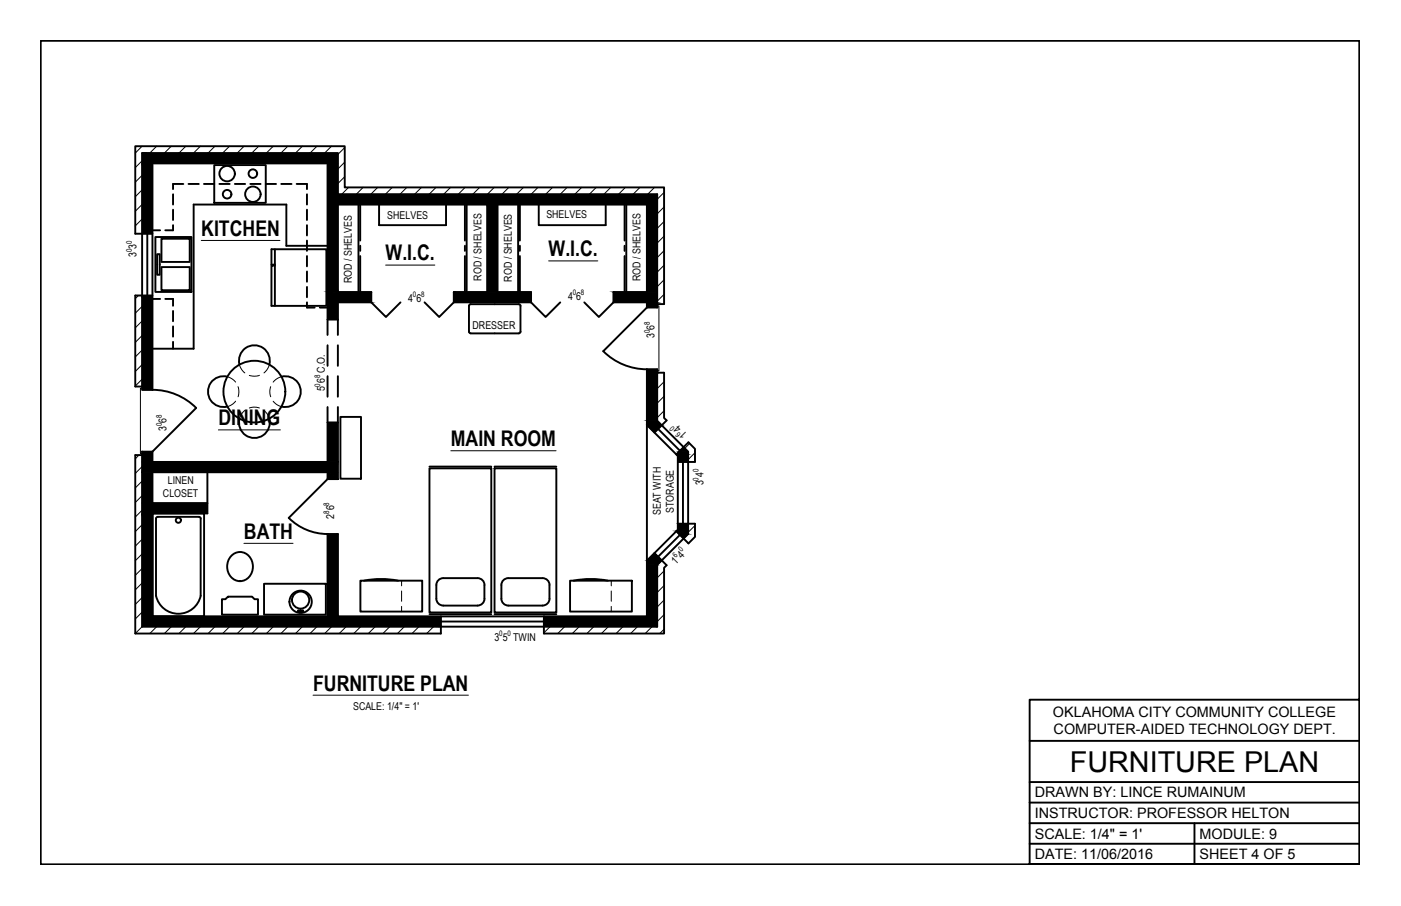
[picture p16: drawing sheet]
<svg xmlns="http://www.w3.org/2000/svg" width="432mm" height="279mm" viewBox="0 0 432 279" stroke-linecap="round" stroke-linejoin="round" font-family="sans-serif">
<defs><g id="words">
<text font-size="8.9" x="329.7" y="237.9">FURNITURE PLAN</text>
<g font-size="6.7">
<text x="62" y="72.8">KITCHEN</text>
<text x="118.9" y="80.3">W.I.C.</text>
<text x="169.1" y="79.1">W.I.C.</text>
<text x="67.3" y="131.2">DINING</text>
<text x="139" y="137.6">MAIN ROOM</text>
<text x="75.2" y="166.2">BATH</text>
<text x="96.5" y="213">FURNITURE PLAN</text>
</g>
<g font-size="4.4">
<text x="324.5" y="221">OKLAHOMA CITY COMMUNITY COLLEGE</text>
<text x="324.7" y="226.4">COMPUTER-AIDED TECHNOLOGY DEPT.</text>
<text x="318.9" y="245.9">DRAWN BY: LINCE RUMAINUM</text>
<text x="318.9" y="252.3">INSTRUCTOR: PROFESSOR HELTON</text>
<text x="318.9" y="258.6">SCALE: 1/4&quot; = 1'</text>
<text x="369.7" y="258.6">MODULE: 9</text>
<text x="318.9" y="265">DATE: 11/06/2016</text>
<text x="369.7" y="265">SHEET 4 OF 5</text>
</g>
<g font-size="3.3">
<text x="119.4" y="67.4">SHELVES</text>
<text x="168.4" y="67.3">SHELVES</text>
<text x="42.1" y="76.8" transform="rotate(-90 42.1 76.8)">3</text>
<text x="42.1" y="79.3" transform="rotate(-90 42.1 79.3)">3</text>
<text x="108.5" y="87.3" transform="rotate(-90 108.5 87.3)">ROD / SHELVES</text>
<text x="148.4" y="86.6" transform="rotate(-90 148.4 86.6)">ROD / SHELVES</text>
<text x="157.8" y="86.8" transform="rotate(-90 157.8 86.8)">ROD / SHELVES</text>
<text x="197.4" y="86.6" transform="rotate(-90 197.4 86.6)">ROD / SHELVES</text>
<text x="125.8" y="93.1">4</text>
<text x="128.3" y="93.1">6</text>
<text x="175.1" y="92.5">4</text>
<text x="177.6" y="92.5">6</text>
<text x="145.7" y="101.6">DRESSER</text>
<text x="201.7" y="101.6" transform="rotate(-90 201.7 101.6)">6</text>
<text x="201.7" y="104.1" transform="rotate(-90 201.7 104.1)">3</text>
<text x="100.2" y="118.1" transform="rotate(-90 100.2 118.1)">6 C.O.</text>
<text x="100.2" y="120.6" transform="rotate(-90 100.2 120.6)">5</text>
<text x="51.3" y="130.4" transform="rotate(-90 51.3 130.4)">6</text>
<text x="51.3" y="132.9" transform="rotate(-90 51.3 132.9)">3</text>
<text x="210.2" y="132.1" transform="rotate(-135 210.2 132.1)">4</text>
<text x="212" y="133.8" transform="rotate(-135 212 133.8)">1</text>
<text x="51.7" y="149.3">LINEN</text>
<text x="216.8" y="149.6" transform="rotate(-90 216.8 149.6)">3</text>
<text x="216.8" y="147.1" transform="rotate(-90 216.8 147.1)">4</text>
<text x="50.2" y="153.3">CLOSET</text>
<text x="102.9" y="159.9" transform="rotate(-90 102.9 159.9)">2</text>
<text x="102.9" y="157.4" transform="rotate(-90 102.9 157.4)">6</text>
<text x="203.7" y="158.9" transform="rotate(-90 203.7 158.9)">SEAT WITH</text>
<text x="207.7" y="158.2" transform="rotate(-90 207.7 158.2)">STORAGE</text>
<text x="210.1" y="172.4" transform="rotate(-45 210.1 172.4)">4</text>
<text x="208.3" y="174.2" transform="rotate(-45 208.3 174.2)">1</text>
<text x="152.4" y="197.7">3</text>
<text x="154.9" y="197.7">5 TWIN</text>
<text x="108.8" y="218.9">SCALE: 1/4&quot; = 1'</text>
</g>
<g font-size="2.3">
<text x="40.6" y="77.8" transform="rotate(-90 40.6 77.8)">0</text>
<text x="40.6" y="75.3" transform="rotate(-90 40.6 75.3)">0</text>
<text x="127.3" y="91.6">0</text>
<text x="129.8" y="91.6">8</text>
<text x="176.5" y="91.1">0</text>
<text x="179" y="91.1">8</text>
<text x="200.3" y="100.2" transform="rotate(-90 200.3 100.2)">8</text>
<text x="200.3" y="102.7" transform="rotate(-90 200.3 102.7)">0</text>
<text x="98.7" y="119.2" transform="rotate(-90 98.7 119.2)">0</text>
<text x="98.7" y="116.7" transform="rotate(-90 98.7 116.7)">8</text>
<text x="49.9" y="131.5" transform="rotate(-90 49.9 131.5)">0</text>
<text x="49.9" y="128.9" transform="rotate(-90 49.9 128.9)">8</text>
<text x="208.1" y="132.1" transform="rotate(-135 208.1 132.1)">0</text>
<text x="209.9" y="133.9" transform="rotate(-135 209.9 133.9)">6</text>
<text x="215.3" y="148.2" transform="rotate(-90 215.3 148.2)">0</text>
<text x="215.3" y="145.7" transform="rotate(-90 215.3 145.7)">0</text>
<text x="101.5" y="156" transform="rotate(-90 101.5 156)">8</text>
<text x="101.5" y="158.5" transform="rotate(-90 101.5 158.5)">8</text>
<text x="208.3" y="172.1" transform="rotate(-46 208.3 172.1)">6</text>
<text x="210.1" y="170.4" transform="rotate(-45 210.1 170.4)">0</text>
<text x="153.9" y="196.2">0</text>
<text x="156.4" y="196.2">0</text>
</g>
</g></defs>
<!-- layer: A-EXTR-PATT -->
<g fill="none" stroke="#000" stroke-width=".31">
<path d="M43.8 45.1l-2.1 2.1M43.8 49.6l-2.1 2.1M43.8 54.1l-2.1 2.1M43.8 58.6l-2.1 2.1M48.3 45.1l-2.1 2.1M52.8 45.1l-2.1 2.1M57.3 45.1l-2.1 2.1M61.8 45.1l-2.2 2.1M66.2 45.1l-2.1 2.1M70.7 45.1l-2.1 2.1M75.2 45.1l-2.1 2.1M79.7 45.1l-2.1 2.1"/>
<path d="M84.2 45.1l-2.1 2.1M88.7 45.1l-2.1 2.1M93.2 45.1l-2.1 2.1M97.7 45.1l-2.1 2.1M102.2 45.1l-2.2 2.1M106.2 45.5l-2.1 2.1M106.2 50l-2.1 2.1M106.2 54.5l-2.1 2.1M107.4 57.8l-2.1 2.1M111.9 57.8l-2.1 2.1M116.4 57.8l-2.1 2.1M120.9 57.8l-2.1 2.1"/>
<path d="M125.4 57.8l-2.1 2.1M129.9 57.8l-2.1 2.1M134.4 57.8l-2.1 2.1M138.9 57.8l-2.1 2.1M143.4 57.8l-2.2 2.1M147.8 57.8l-2.1 2.1M152.3 57.8l-2.1 2.1M156.8 57.8l-2.1 2.1M161.3 57.8l-2.1 2.1M165.8 57.8l-2.1 2.1M170.3 57.8l-2.1 2.1M174.8 57.8l-2.1 2.1"/>
<path d="M179.3 57.8l-2.1 2.1M183.8 57.8l-2.2 2.1M188.2 57.8l-2.1 2.1M192.8 57.8l-2.2 2.1M197.2 57.8l-2.1 2.1M201.7 57.8l-2.1 2.1M204.7 59.3l-2.1 2.2M43.8 63l-2.1 2.2M43.8 67.5l-2.1 2.2M43.8 72l-.1 .1M204.7 63.8l-2.1 2.1M204.7 68.3l-2.1 2.1"/>
<path d="M204.7 72.8l-2.1 2.1M204.7 77.3l-2.1 2.1M42.7 91.1l-1 1M43.8 94.5l-2.1 2.1M43.8 99l-2.1 2.1M204.7 81.8l-2.1 2.1M204.7 86.3l-2.1 2.1M204.7 90.8l-2.1 2.1M43.8 103.5l-2.1 2.1M43.8 108l-2.1 2.1M43.8 112.4l-2.1 2.2M43.8 116.9l-2.1 2.1"/>
<path d="M203 114.9l-.4 .4M204.7 117.7l-2.1 2.1M204.7 122.2l-2.1 2.1M204.7 126.7l-2.1 2.1M212.6 136.8l-1.5 1.5M214.2 139.6l-2.1 2.1M42.8 140.3l-1.1 1.2M43.8 143.9l-2.1 2.1M43.8 148.4l-2.1 2.1M43.8 152.9l-2.1 2.1M43.8 157.3l-2.1 2.2M43.8 161.8l-2.1 2.1"/>
<path d="M43.8 166.3l-2.1 2.1M43.8 170.8l-2.1 2.1M43.8 175.3l-2.1 2.1M43.8 179.8l-2.1 2.1M204.7 176.1l-2.1 2.1M214.2 162.1l-2.1 2.1M43.8 184.3l-2.1 2.1M43.8 188.8l-2.1 2.1M43.8 193.3l-2.1 2.1M48.3 193.3l-2.1 2.1M52.8 193.3l-2.1 2.1M57.3 193.3l-2.1 2.1"/>
<path d="M61.8 193.3l-2.2 2.1M66.2 193.3l-2.1 2.1M70.8 193.3l-2.2 2.1M75.2 193.3l-2.1 2.1M79.7 193.3l-2.1 2.1M84.2 193.3l-2.1 2.1M88.7 193.3l-2.1 2.1M93.2 193.3l-2.1 2.1M97.7 193.3l-2.1 2.1M102.2 193.3l-2.1 2.1M106.7 193.3l-2.1 2.1M111.2 193.3l-2.2 2.1"/>
<path d="M115.6 193.3l-2.1 2.1M120.1 193.3l-2.1 2.1M124.6 193.3l-2.1 2.1M129.1 193.3l-2.1 2.1M133.6 193.3l-2.1 2.1M169.5 193.3l-1.9 1.9M174 193.3l-2.1 2.1M178.5 193.3l-2.1 2.1M183 193.3l-2.1 2.1M187.5 193.3l-2.1 2.1M192 193.3l-2.1 2.1M196.5 193.3l-2.1 2.1"/>
<path d="M201 193.3l-2.1 2.1M204.7 180.6l-2.1 2.1M204.7 185.1l-2.1 2.1M204.7 189.6l-2.1 2.1M204.7 194l-1.4 1.4"/>
</g>
<!-- layer: A-WALL-PATT -->
<g fill="#000" stroke="#000" stroke-width=".31">
<path d="M199.4 131.1l4.6 .1zM209.3 139.3l1.4-1.4 1.4 1.4zM201.7 170.6l2.3 2.2h-4.5zM208.4 163.8h3.7v.9z"/>
<path d="M43.8 50.4l3.2 21.7v-21.7zM43.8 50.4l3.2 21.7h-3.2z"/>
<path d="M43.8 47.2l60.3 3.2v-3.2zM43.8 47.2l60.3 3.2h-60.3z"/>
<path d="M101 50.4l3.1 9.5v-9.5zM101 50.4l3.1 9.5h-3.1z"/>
<path d="M101 59.9l101.6 3.2v-3.2zM101 59.9l101.6 3.2h-101.6z"/>
<path d="M101 63.1l3.1 27v-27zM101 63.1l3.1 27h-3.1z"/>
<path d="M150.2 63.1l3.1 27v-27zM150.2 63.1l3.1 27h-3.1z"/>
<path d="M199.4 63.1l3.2 27v-27zM199.4 63.1l3.2 27h-3.2z"/>
<path d="M43.8 91.1l3.2 29.1v-29.1zM43.8 91.1l3.2 29.1h-3.2z"/>
<path d="M101 93.2l3.1 5.3v-5.3zM101 93.2l3.1 5.3h-3.1z"/>
<path d="M101 90.1l13.4 3.1v-3.1zM101 90.1l13.4 3.1h-13.4z"/>
<path d="M139.9 90.1l23.8 3.1v-3.1zM139.9 90.1l23.8 3.1h-23.8z"/>
<path d="M189.1 90.1l13.5 3.1v-3.1zM189.1 90.1l13.5 3.1h-13.5z"/>
<path d="M199.4 93.2l3.2 1.6v-1.6zM199.4 93.2l3.2 1.6h-3.2z"/>
<path d="M199.4 113.9l3.2 15.9v-15.9zM199.4 113.9l3.2 15.9h-3.2z"/>
<path d="M43.8 139.3l3.2 3.2v-3.2zM43.8 139.3l3.2 3.2h-3.2z"/>
<path d="M101 130.3l3.1 12.2v-12.2zM101 130.3l3.1 12.2h-3.1z"/>
<path d="M199.4 131.1l4.6 .1zM199.5 131.2h4.5l-2.3 2.2z"/>
<path d="M199.4 129.8l4.5 1.3-1.3-1.3zM199.4 129.8l4.5 1.3h-4.5z"/>
<path d="M209.3 139.3l2.8 .8v-.8zM209.3 139.3l2.8 .8h-3.7z"/>
<path d="M43.8 145.6l3.2 9.6v-9.6zM43.8 145.6l3.2 9.6h-3.2z"/>
<path d="M43.8 158.3l3.2 31.8v-31.8zM43.8 158.3l3.2 31.8h-3.2z"/>
<path d="M43.8 155.2l20.1 3.1v-3.1zM43.8 155.2l20.1 3.1h-20.1z"/>
<path d="M43.8 142.5l60.3 3.1v-3.1zM43.8 142.5l60.3 3.1h-60.3z"/>
<path d="M101 145.6l3.1 2.2v-2.2zM101 145.6l3.1 2.2h-3.1z"/>
<path d="M208.4 140.1l3.7 .5v-.5zM208.4 140.1l3.7 .5h-3.2z"/>
<path d="M208.9 140.6l3.2 1.9v-1.9zM208.9 140.6l3.2 1.9h-3.2z"/>
<path d="M101 164.7l3.1 25.4v-25.4zM101 164.7l3.1 25.4h-3.1z"/>
<path d="M199.4 174.2l3.2 15.9v-15.9zM199.4 174.2l3.2 15.9h-3.2z"/>
<path d="M199.4 172.9l3.2 1.3 1.3-1.3zM199.4 172.9l3.2 1.3h-3.2z"/>
<path d="M199.5 172.8h4.5zM199.5 172.8l4.4 .1z"/>
<path d="M208.4 163.8l.9 .9h2.8zM209.3 164.7h2.8l-1.4 1.4z"/>
<path d="M208.9 161.5l3.2 1.9v-1.9zM208.9 161.5l3.2 1.9h-3.2z"/>
<path d="M208.9 163.4l3.2 .4v-.4zM208.9 163.4l3.2 .4h-3.7z"/>
<path d="M43.8 190.1l92.1 3.2v-3.2zM43.8 190.1l92.1 3.2h-92.1z"/>
<path d="M167.6 190.1l35 3.2v-3.2zM167.6 190.1l35 3.2h-35z"/>
</g>
<!-- layer: A-WALL -->
<path d="M43.8 47.2h60.3v12.7h98.5v34.9h-3.2v-1.6h-10.3v-3.1h10.3v-27h-46.1v27h10.4v3.1h-23.8v-3.1h10.3v-27h-46.1v27h10.3v3.1h-10.3v5.3h-3.1v-48.1h-54v69.8h-3.2zM43.8 139.3h3.2v3.2h54v-12.2h3.1v17.5h-3.1v-2.2h-54v9.6h16.9v3.1h-16.9v31.8h54v-25.4h3.1v25.4h95.3v-17.2l9.5-9.5v-22.8l-9.5-9.5v-17.2h3.2v15.9l9.5 9.5v25.4l-9.5 9.5v19.1h-158.8z" fill="none" stroke="#000" stroke-width=".59"/>
<!-- layer: A-GLAZ -->
<g fill="none" stroke="#000" stroke-width=".59">
<path d="M43.8 72.1h3.2M45.4 72.1v19M43.8 91.1h3.2M202.8 132.3l6.8 6.7M204 131.2l-2.3 2.2M210.7 137.9l-2.3 2.2M208.9 142.5h3.2M210.5 142.5v19M201.7 170.6l2.3 2.2M208.4 163.8l2.3 2.3M208.9 161.5h3.2M209.6 165l-6.8 6.7"/>
<path d="M135.9 190.1v3.2M135.9 191.7h31.7M167.6 190.1v3.2"/>
</g>
<!-- layer: A-FLOR-WDWK -->
<g fill="none" stroke="#000" stroke-width=".59">
<path d="M101 75.8h-12.7v-12.7h-28.6v44.4h-12.7M110.5 63.1v27M111 63.1v11.1M111 75.8v1.6M111 79v11.1M116.8 63.1v6.3h20.7v-6.3M143.3 63.1v11.1M143.3 75.8v1.6M143.3 79v11.1M143.8 63.1v27M159.7 63.1v27M160.2 63.1v11.1"/>
<path d="M160.2 75.8v1.6M160.2 79v11.1M166 63.1v6.3h20.7v-6.3M192.5 63.1v11.1M192.5 75.8v1.6M192.5 79v11.1M193 63.1v27M199.4 131.1v41.8M63.9 145.6v9.6M81.4 180h19v9.6h-19z"/>
</g>
<!-- layer: A-FLOR-OVHD -->
<g fill="none" stroke="#000" stroke-width=".59">
<path d="M53.3 59.9v3.2M56.5 56.7h-3.2v1.6M58.1 56.7h3.2M62.9 56.7h3.1M67.6 56.7h3.2M72.4 56.7h3.2M77.1 56.7h3.2M81.9 56.7h3.2M86.7 56.7h3.1M91.4 56.7h3.2v1.6M94.6 59.9v3.2M47 71h2.4"/>
<path d="M53.3 69.4v1.6h-2.4M53.3 64.7v3.1M94.6 64.7v3.1M94.6 69.4v3.2M94.6 74.2v3.2M94.6 79v3.1M47 92.2h2.4M50.9 92.2h2.4v2.1M53.3 95.9v3.2M94.6 83.7v3.2M94.6 88.5v3.2M94.6 93.2v1.7h2.4"/>
<path d="M98.6 94.9h2.4M53.3 100.7v3.1M53.3 105.4v2.1"/>
</g>
<!-- layer: A-EXTR -->
<path d="M43.8 72.1h-2.1v-27h64.5v12.7h98.5v36h-2.1M43.8 91.1h-2.1v28.1h2.1M202.6 114.9h2.1v14l.8 .8-1.5 1.5M210.7 137.9l1.5-1.5 2 2v4.1h-2.1M43.8 140.3h-2.1v55.1h94.2v-2.1M204 172.8l1.5 1.5-.8 .8v20.3h-37.1v-2.1M212.1 161.5h2.1v4.1l-2 2-1.5-1.5" fill="none" stroke="#000" stroke-width=".59"/>
<!-- layer: A-FLOR-OTLN -->
<path d="M202.6 94.3h.5v20.1h-.5M43.8 119.7h-.5v20.1h.5" fill="none" stroke="#000" stroke-width=".31"/>
<!-- layer: A-DOOR -->
<g fill="none" stroke="#000" stroke-width=".59">
<path d="M101 98.5v4.8M104.1 98.5v4.8M114.4 93.2l4.5 4.6 4.5-4.6M130.8 93.2l4.6 4.6 4.5-4.6M163.7 93.2l4.5 4.6 4.5-4.6M180.1 93.2l4.5 4.6 4.5-4.6M199.4 94.8l-13.5 13.5a19 19 0 0 0 13.5 5.6M101 106.5v6.3M101 116v6.4M104.1 106.5v6.3M104.1 116v6.4M47 120.2a19 19 0 0 1 13.5 5.6"/>
<path d="M60.4 125.8l-13.4 13.5M101 125.5v4.8M104.1 125.5v4.8M101 147.8l-12 11.9a16.9 16.9 0 0 0 12 5"/>
</g>
<!-- layer: A-ANNO-TEXT -->
<path d="M62 74.2h24.3M118.9 81.8h15.1M169.1 80.5h15.1M67.3 132.6h19.1M139 139h32.4M75.2 167.6h15.1M96.5 214.4h47.9" fill="none" stroke="#000" stroke-width=".31"/>
<!-- layer: A-FLOR-FIXT -->
<g fill="none" stroke="#000" stroke-width=".59">
<path d="M66 50.9h15.9v11.7h-15.9zM47.9 73.1h11.1v16.9h-11.1zM48.4 78.4h.8v6.3h-.8zM49.8 73.6h8.7v7.2h-8.7zM84.7 76.9v4.7h-1v-4.7h16.9v17.4h-16.9v-12.4h1v12.4M49.8 82.4h8.7v7.1h-8.7zM84.7 81.6v.3"/>
<circle cx="70" cy="53.5" r="2.38"/>
<circle cx="70" cy="59.9" r="1.32"/>
<circle cx="77.9" cy="59.9" r="2.38"/>
<circle cx="77.9" cy="53.5" r="1.32"/>
</g>
<!-- layer: A-FURN -->
<g fill="none" stroke="#000" stroke-width=".59">
<path d="M144.6 94.1l.5-.3 15.1 .1 .2 .4v8.2l-.5 .3-15.1-.1-.3-.4zM70.1 116.2a4.8 4.8 0 0 0-6 4.6 4.8 4.8 0 0 0 6 4.6M73.8 112.4a4.8 4.8 0 0 1 4.6-5.9 4.8 4.8 0 0 1 4.6 5.9M86.7 116.2a4.8 4.8 0 0 1 6 4.6 4.8 4.8 0 0 1-6 4.6M73.8 129.1a4.8 4.8 0 0 0 4.6 6 4.8 4.8 0 0 0 4.6-6M104.9 128.6h6.4v19h-6.4zM132.4 144.4h19v44.5h-19zM132.4 143.9h19M152.4 144.4h19.1v44.5h-19.1zM152.4 143.9h19.1M111.1 179.1h19v9.5h-19zM112.1 179.1a26.7 26.7 0 0 1 10.6 0"/>
<path d="M135.1 178.9l1.5-.6h10.6a2.08 2.08 0 0 1 2.1 2.1v4.2a2.15 2.15 0 0 1-2.1 2.2l-10.6-.1a2.12 2.12 0 0 1-2.1-2.1v-4.2zM155.2 178.9l1.4-.6h10.6a2.08 2.08 0 0 1 2.1 2.1l.1 4.2a2.12 2.12 0 0 1-2.2 2.1h-10.5a2.12 2.12 0 0 1-2.2-2.1v-4.2zM175.7 179.1h19v9.5h-19zM176.8 179.1a26.7 26.7 0 0 1 10.5 0M132.4 189.4h19M152.4 189.4h19.1"/>
<circle cx="78.4" cy="120.8" r="9.5"/>
</g>
<g fill="none" stroke="#000" stroke-width=".31">
<path d="M70.1 116.2l1.6 .8 .9 .8M73.4 119.2l.2 1.6-.2 1.6M73.8 112.5l.8 1.6 .9 .9M80 115.7l-1.6 .3-1.6-.2M83 112.5l-.8 1.6-.8 .9M83.4 119.2l-.2 1.6 .2 1.6M86.7 116.2l-1.1 .5-1.4 1.1M72.6 123.7l-.9 .9-1.6 .8M75.5 126.6l-1.2 1.4-.5 1.1M76.8 125.8l1.6-.3 1.6 .3M81.3 126.6l1.2 1.4 .5 1.1M84.2 123.7l1.4 1.2 1.1 .5"/>
<path d="M123.8 179.1v1.6M188.4 179.1v1.6M123.8 182.3v3.1M123.8 187v1.6M188.4 182.3v3.1M188.4 187v1.6"/>
</g>
<!-- layer: A-FLOR-PFIX -->
<g fill="none" stroke="#000" stroke-width=".59">
<path d="M47 158.3h15.9v31.8h-15.9zM71.4 171.3a3.9 3.9 0 0 1 4.5-.6 3.9 3.9 0 0 1 2 4 4 4 0 0 1-3.9 4.5 4 4 0 0 1-4-4.5 4.8 4.8 0 0 1 1.4-3.4zM48.1 183.7v-23.8l.5-.5h12.7l.5 .2v24.1M48.1 183.7a7 7 0 0 0 6.9 5.6 7 7 0 0 0 6.9-5.6M68.4 184.8h1.1l.8-.8h7.4l.8 .8h1v4.8h-11.1zM91.8 188.2h1.6v.6h-1.6z"/>
<circle cx="55" cy="160.4" r=".79"/>
<circle cx="92.6" cy="185.1" r="2.65"/>
<circle cx="92.7" cy="185.6" r="3.4"/>
</g>
<!-- layer: Title Block -->
<path d="M418.9 215.8v-203.2h-406.4v254h406.4h-101.6v-50.8h101.6v50.8M317.3 228.5h101.6M317.3 241.2h101.6M317.3 247.5h101.6M317.3 253.9h101.6M368.1 253.9v12.7M317.3 260.2h101.6" fill="none" stroke="#000" stroke-width=".59"/>
<use href="#words"/>
</svg>
